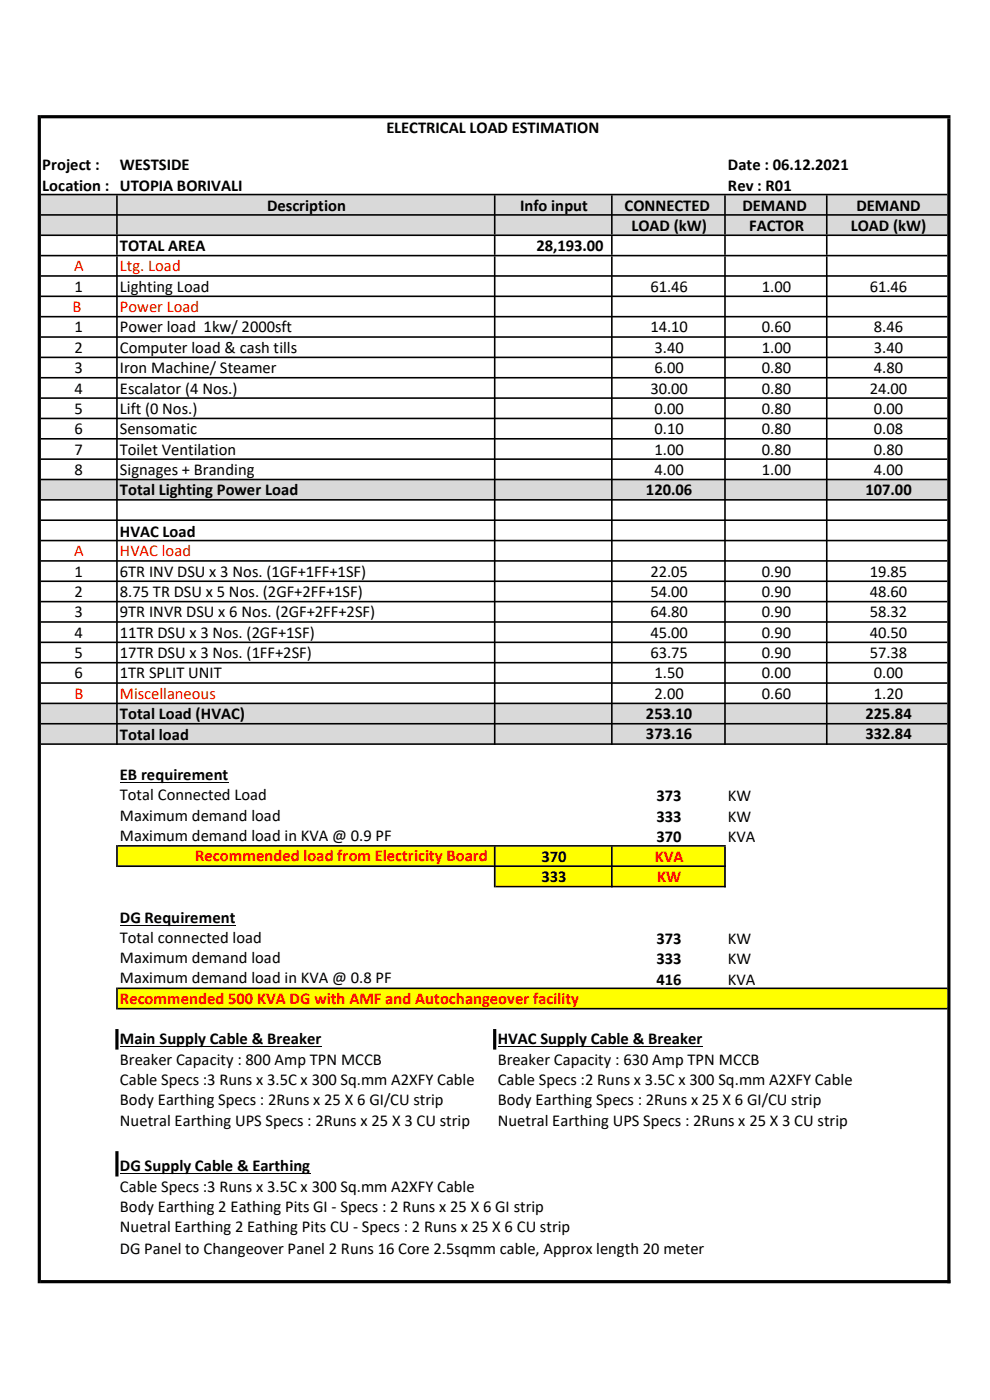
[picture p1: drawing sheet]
<svg xmlns="http://www.w3.org/2000/svg" width="210mm" height="297mm" viewBox="0 0 210 297" stroke-linecap="round" stroke-linejoin="round" font-family="sans-serif">
<defs><g id="words">
<g font-size="3.5">
<text x="82" y="28.3">ELECTRICAL LOAD ESTIMATION</text>
<text x="9" y="36.2">Project :</text>
<text x="9" y="40.5">Location : UTOPIA BORIVALI</text>
<text x="25.4" y="36.2">WESTSIDE</text>
<text x="154.4" y="36.2">Date : 06.12.2021</text>
<text x="154.4" y="40.5">Rev : R01</text>
<text x="56.6" y="44.8">Description</text>
<text x="110.3" y="44.8">Info input</text>
<text x="132.5" y="44.8">CONNECTED</text>
<text x="157.5" y="44.8">DEMAND</text>
<text x="181.7" y="44.8">DEMAND</text>
<text x="25.4" y="53.3">TOTAL AREA</text>
<text x="113.8" y="53.3">28,193.00</text>
<text x="133.9" y="49.1">LOAD (kW)</text>
<text x="158.9" y="49.1">FACTOR</text>
<text x="180.5" y="49.1">LOAD (kW)</text>
<text x="15.8" y="61.9">1</text>
<text x="25.4" y="61.9">Lighting Load</text>
<text x="138" y="61.9">61.46</text>
<text x="161.6" y="61.9">1.00</text>
<text x="184.5" y="61.9">61.46</text>
<text x="15.8" y="70.5">1</text>
<text x="25.4" y="70.5">Power load 1kw/ 2000sft</text>
<text x="138" y="70.5">14.10</text>
<text x="161.6" y="70.5">0.60</text>
<text x="185.4" y="70.5">8.46</text>
<text x="15.8" y="74.8">2</text>
<text x="25.4" y="74.8">Computer load &amp; cash tills</text>
<text x="138.9" y="74.8">3.40</text>
<text x="161.6" y="74.8">1.00</text>
<text x="185.4" y="74.8">3.40</text>
<text x="15.8" y="79.2">3</text>
<text x="15.8" y="83.5">4</text>
<text x="25.4" y="79.2">Iron Machine/ Steamer</text>
<text x="25.4" y="83.5">Escalator (4 Nos.)</text>
<text x="138" y="83.5">30.00</text>
<text x="138.9" y="79.2">6.00</text>
<text x="161.6" y="79.2">0.80</text>
<text x="161.6" y="83.5">0.80</text>
<text x="184.5" y="83.5">24.00</text>
<text x="185.4" y="79.2">4.80</text>
<text x="15.8" y="87.8">5</text>
<text x="25.4" y="87.8">Lift (0 Nos.)</text>
<text x="138.9" y="87.8">0.00</text>
<text x="161.6" y="87.8">0.80</text>
<text x="185.4" y="87.8">0.00</text>
<text x="15.8" y="92.1">6</text>
<text x="25.4" y="92.1">Sensomatic</text>
<text x="138.9" y="92.1">0.10</text>
<text x="161.6" y="92.1">0.80</text>
<text x="185.4" y="92.1">0.08</text>
<text x="15.8" y="96.4">7</text>
<text x="15.8" y="100.8">8</text>
<text x="25.4" y="96.4">Toilet Ventilation</text>
<text x="25.4" y="100.8">Signages + Branding</text>
<text x="138.9" y="96.4">1.00</text>
<text x="138.9" y="100.8">4.00</text>
<text x="161.6" y="96.4">0.80</text>
<text x="161.6" y="100.8">1.00</text>
<text x="185.4" y="96.4">0.80</text>
<text x="185.4" y="100.8">4.00</text>
<text x="25.4" y="105.1">Total Lighting Power Load</text>
<text x="137" y="105">120.06</text>
<text x="183.6" y="105">107.00</text>
<text x="25.4" y="113.9">HVAC Load</text>
<text x="15.8" y="122.3">1</text>
<text x="25.4" y="122.3">6TR INV DSU x 3 Nos. (1GF+1FF+1SF)</text>
<text x="138" y="122.3">22.05</text>
<text x="161.6" y="122.3">0.90</text>
<text x="184.5" y="122.3">19.85</text>
<text x="15.8" y="126.7">2</text>
<text x="15.8" y="131">3</text>
<text x="25.4" y="126.7">8.75 TR DSU x 5 Nos. (2GF+2FF+1SF)</text>
<text x="25.4" y="131">9TR INVR DSU x 6 Nos. (2GF+2FF+2SF)</text>
<text x="138" y="126.7">54.00</text>
<text x="138" y="131">64.80</text>
<text x="161.6" y="126.7">0.90</text>
<text x="161.6" y="131">0.90</text>
<text x="184.5" y="126.7">48.60</text>
<text x="184.5" y="131">58.32</text>
<text x="15.8" y="135.3">4</text>
<text x="25.4" y="135.3">11TR DSU x 3 Nos. (2GF+1SF)</text>
<text x="138" y="135.3">45.00</text>
<text x="161.6" y="135.3">0.90</text>
<text x="184.5" y="135.3">40.50</text>
<text x="15.8" y="139.6">5</text>
<text x="15.8" y="143.9">6</text>
<text x="25.4" y="139.6">17TR DSU x 3 Nos. (1FF+2SF)</text>
<text x="25.4" y="143.9">1TR SPLIT UNIT</text>
<text x="138" y="139.6">63.75</text>
<text x="138.9" y="143.9">1.50</text>
<text x="161.6" y="139.6">0.90</text>
<text x="161.6" y="143.9">0.00</text>
<text x="184.5" y="139.6">57.38</text>
<text x="185.4" y="143.9">0.00</text>
<text x="138.9" y="148.3">2.00</text>
<text x="161.6" y="148.3">0.60</text>
<text x="185.4" y="148.3">1.20</text>
<text x="25.4" y="152.6">Total Load (HVAC)</text>
<text x="137" y="152.5">253.10</text>
<text x="183.6" y="152.5">225.84</text>
<text x="25.4" y="156.9">Total load</text>
<text x="137" y="156.8">373.16</text>
<text x="183.6" y="156.8">332.84</text>
<text x="25.4" y="165.4">EB requirement</text>
<text x="25.4" y="169.8">Total Connected Load</text>
<text x="139.3" y="170">373</text>
<text x="154.4" y="170">KW</text>
<text x="25.4" y="174.1">Maximum demand load</text>
<text x="25.4" y="178.4">Maximum demand load in KVA @ 0.9 PF</text>
<text x="139.3" y="174.3">333</text>
<text x="139.3" y="178.6">370</text>
<text x="154.4" y="174.3">KW</text>
<text x="154.4" y="178.6">KVA</text>
<text x="114.9" y="182.8">370</text>
<text x="114.9" y="187.1">333</text>
<text x="25.4" y="195.9">DG Requirement</text>
<text x="25.4" y="200">Total connected load</text>
<text x="139.3" y="200.2">373</text>
<text x="154.4" y="200.2">KW</text>
<text x="25.4" y="204.3">Maximum demand load</text>
<text x="25.4" y="208.6">Maximum demand load in KVA @ 0.8 PF</text>
<text x="139.3" y="204.6">333</text>
<text x="139.3" y="208.9">416</text>
<text x="154.4" y="204.6">KW</text>
<text x="154.4" y="208.9">KVA</text>
<text x="25.4" y="221.6">Main Supply Cable &amp; Breaker</text>
<text x="105.6" y="221.6">HVAC Supply Cable &amp; Breaker</text>
<text x="25.4" y="225.9">Breaker Capacity : 800 Amp TPN MCCB</text>
<text x="105.6" y="225.9">Breaker Capacity : 630 Amp TPN MCCB</text>
<text x="25.4" y="230.2">Cable Specs :3 Runs x 3.5C x 300 Sq.mm A2XFY Cable</text>
<text x="105.6" y="230.2">Cable Specs :2 Runs x 3.5C x 300 Sq.mm A2XFY Cable</text>
<text x="25.4" y="234.5">Body Earthing Specs : 2Runs x 25 X 6 GI/CU strip</text>
<text x="25.4" y="238.8">Nuetral Earthing UPS Specs : 2Runs x 25 X 3 CU strip</text>
<text x="105.6" y="234.5">Body Earthing Specs : 2Runs x 25 X 6 GI/CU strip</text>
<text x="105.6" y="238.8">Nuetral Earthing UPS Specs : 2Runs x 25 X 3 CU strip</text>
<text x="25.4" y="248.5">DG Supply Cable &amp; Earthing</text>
<text x="25.4" y="252.8">Cable Specs :3 Runs x 3.5C x 300 Sq.mm A2XFY Cable</text>
<text x="25.4" y="257.1">Body Earthing 2 Eathing Pits GI - Specs : 2 Runs x 25 X 6 GI strip</text>
<text x="25.4" y="261.5">Nuetral Earthing 2 Eathing Pits CU - Specs : 2 Runs x 25 X 6 CU strip</text>
<text x="25.4" y="266">DG Panel to Changeover Panel 2 Runs 16 Core 2.5sqmm cable, Approx length 20 meter</text>
</g>
<g font-size="3.5" fill="#f00">
<text x="15.7" y="57.6">A</text>
<text x="25.4" y="57.6">Ltg. Load</text>
<text x="15.4" y="66.2">B</text>
<text x="25.4" y="66.2">Power Load</text>
<text x="15.7" y="118">A</text>
<text x="25.4" y="118">HVAC load</text>
<text x="15.8" y="148.3">B</text>
<text x="25.4" y="148.3">Miscellaneous</text>
<text x="41.4" y="182.7">Recommended load from Electricity Board</text>
<text x="138.9" y="182.8">KVA</text>
<text x="139.4" y="187.1">KW</text>
<text x="25.4" y="212.9">Recommended 500 KVA DG with AMF and Autochangeover facility</text>
</g>
</g></defs>
<path d="M8.5 41.3h192.8v8.7h-192.8z" fill="#d9d9d9"/>
<path d="M24.8 54.2h80.2v4.4h-80.2z" fill="#fff"/>
<g fill="#d9d9d9">
<path d="M8.5 101.7h96.5v4.4h-96.5z" fill-rule="evenodd"/>
<path d="M8.5 149.2h96.5v8.7h-96.5z" fill-rule="evenodd"/>
</g>
<g fill="#d9d9d9">
<path d="M104.9 101.7h96.4v4.4h-96.4z"/>
<path d="M104.9 149.2h96.4v8.7h-96.4z"/>
</g>
<path d="M24.8 179.5h129v4.3h-129z" fill="#ff0"/>
<path d="M104.9 183.8h48.9v4.3h-48.9zM24.8 209.7h176.5v4.3h-176.5z" fill-rule="evenodd" fill="#ff0"/>
<path d="M25.4 165.9h23.1M25.4 196.4h24.6M25.4 222.1h42.8M105.6 222.1h43.4M25.4 249h40.4" fill="none" stroke="#000" stroke-width=".21"/>
<g fill="#000">
<path d="M8.7 24.4h192.9v.7h-192.9zM8.7 41.1h192.3v.3h-192.3zM8.7 45.4h192.3v.4h-192.3zM8.7 49.7h192.3v.4h-192.3zM8.7 54.1h192.3v.3h-192.3zM8.7 58.4h192.3v.3h-192.3zM8.7 62.7h192.3v.3h-192.3zM8.7 67h192.3v.4h-192.3zM8.7 71.3h192.3v.4h-192.3zM8.7 75.6h192.3v.4h-192.3zM8.7 80h192.3v.3h-192.3zM8.7 84.3h192.3v.3h-192.3zM8.7 88.6h192.3v.3h-192.3zM8.7 92.9h192.3v.4h-192.3zM8.7 97.2h192.3v.4h-192.3zM8.7 101.6h192.3v.3h-192.3zM8.7 105.9h192.3v.3h-192.3zM8.7 110.2h192.3v.3h-192.3zM8.7 114.5h192.3v.4h-192.3zM8.7 118.8h192.3v.4h-192.3zM8.7 123.1h192.3v.4h-192.3zM8.7 127.5h192.3v.3h-192.3zM8.7 131.8h192.3v.3h-192.3zM8.7 136.1h192.3v.3h-192.3zM8.7 140.4h192.3v.4h-192.3zM8.7 144.7h192.3v.4h-192.3zM8.7 149.1h192.3v.3h-192.3zM8.7 153.4h192.3v.3h-192.3zM8.7 157.7h192.3v.3h-192.3zM25 179.3h129v.3h-129zM25 183.6h129v.3h-129zM105.1 187.9h48.9v.4h-48.9zM25 209.5h176v.3h-176zM25 213.8h176v.4h-176zM8.7 271.6h192.9v.6h-192.9z" fill-rule="evenodd"/>
<path d="M24.6 41.4h.4v8.3h-.4zM104.8 41.4h.3v8.3h-.3zM129.6 41.4h.4v8.3h-.4zM153.6 41.4h.4v8.3h-.4zM175.2 41.4h.4v8.3h-.4zM24.6 50.1h.4v4h-.4zM104.8 50.1h.3v4h-.3zM129.6 50.1h.4v4h-.4zM153.6 50.1h.4v4h-.4zM175.2 50.1h.4v4h-.4zM24.6 54.4h.4v103.6h-.4zM104.8 54.4h.3v103.6h-.3zM129.6 54.4h.4v103.6h-.4zM153.6 54.4h.4v103.6h-.4zM24.6 179.3h.4v4.6h-.4zM24.6 209.5h.4v4.7h-.4zM104.8 179.6h.3v8.7h-.3zM24.5 218.3h.6v4.4h-.6zM8 24.4h.7v247.8h-.7zM201 25.1h.6v247.1h-.6zM24.5 244.2h.6v5.4h-.6zM104.6 218.3h.7v4.4h-.7zM129.6 179.6h.4v8.7h-.4zM153.6 179.6h.4v8.7h-.4zM175.2 54.4h.4v103.6h-.4z" fill-rule="evenodd"/>
</g>
<use href="#words"/>
</svg>
